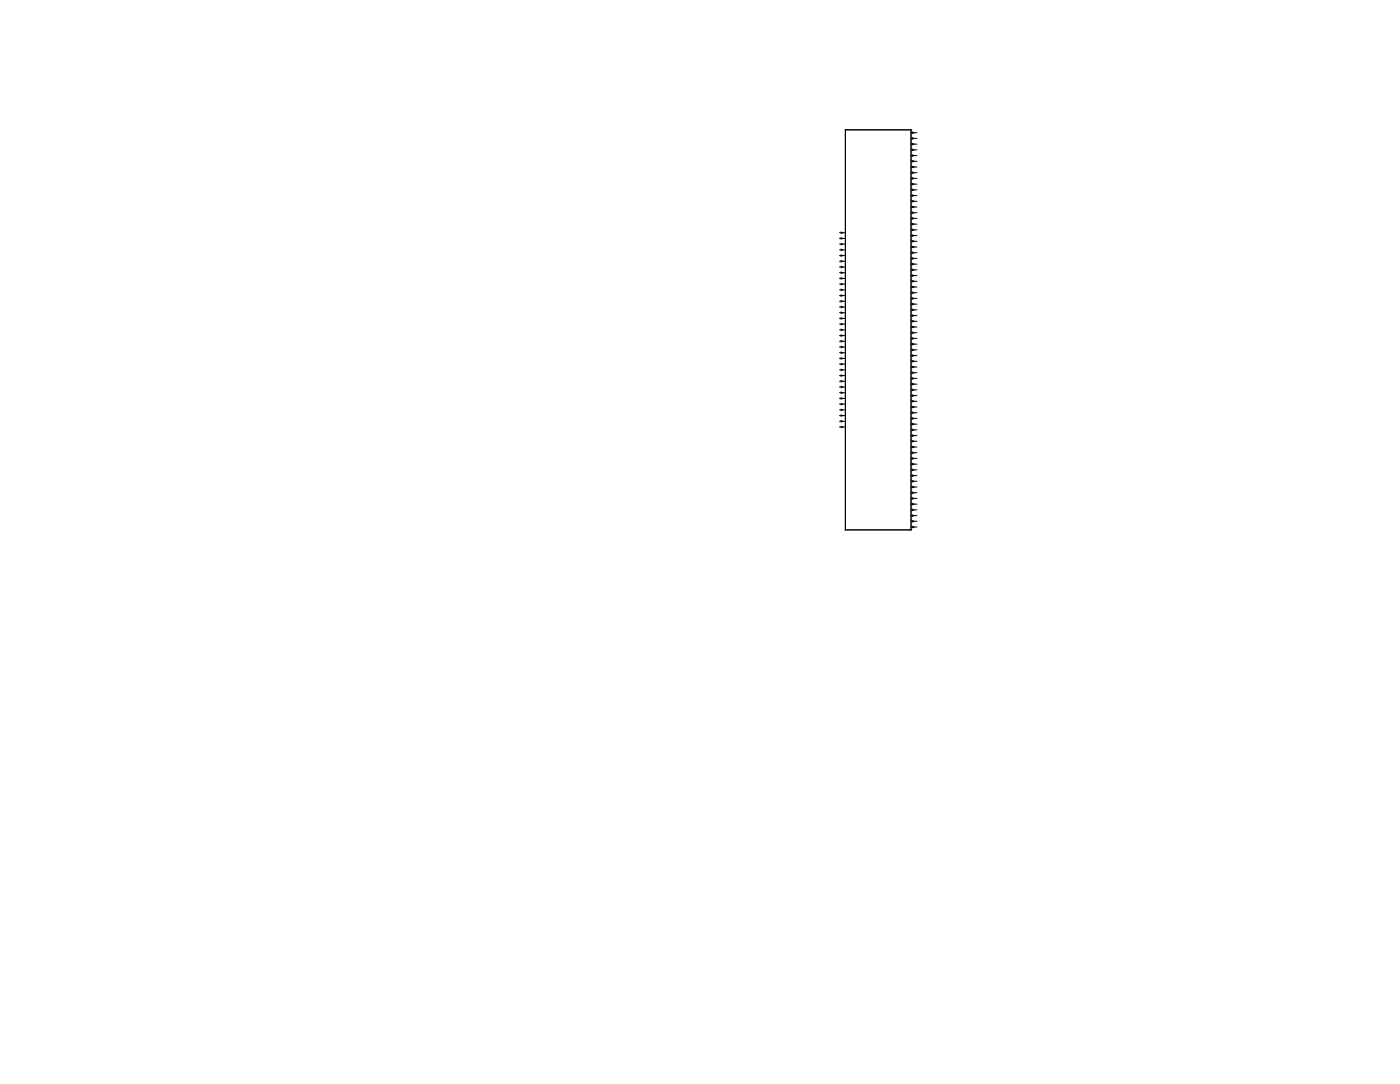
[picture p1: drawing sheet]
<svg xmlns="http://www.w3.org/2000/svg" width="279mm" height="216mm" viewBox="0 0 279 216" stroke-linecap="round" stroke-linejoin="round" font-family="sans-serif">
<g fill="none" stroke="#000" stroke-width=".2">
<path d="M168.5 25.9h13.1v79.6h-13.1zM181.6 34.4h1.1M181.6 33.3h1.1M181.6 26.4h1.1M181.6 32.1h1.1M181.6 31h1.1M181.6 27.6h1.1M181.6 29.8h1.1M181.6 28.7h1.1M181.6 36.7h1.1M181.6 39h1.1M181.6 37.8h1.1"/>
<path d="M181.6 35.5h1.1M181.9 34.3l.3 .1-.3 .1M181.9 33.1l.3 .2-.3 .1M181.9 26.3l.3 .1-.3 .2M181.9 32l.3 .1-.3 .2M181.9 30.8l.3 .2-.3 .1M181.9 27.4l.3 .2-.3 .1M181.9 29.7l.3 .1-.3 .2M181.9 28.6l.3 .1-.3 .2M181.9 36.5l.3 .2-.3 .1M181.9 39.9l.3 .2-.3 .1M181.9 38.8l.3 .2-.3 .1"/>
<path d="M181.9 37.7l.3 .1-.3 .2M181.9 35.4l.3 .1-.3 .2M167.4 47.5h1.1M167.4 48.6h1.1M167.4 46.4h1.1M167.4 49.8h1.1M167.4 50.9h1.1M167.4 53.2h1.1M167.4 52h1.1M167.4 55.5h1.1M167.4 56.6h1.1M167.4 54.3h1.1"/>
<path d="M167.4 58.9h1.1M167.4 57.7h1.1M167.6 47.3l.3 .2-.3 .1M167.6 48.5l.3 .1-.3 .2M167.6 46.2l.3 .2-.3 .1M167.6 49.6l.3 .2-.3 .1M167.6 50.8l.3 .1-.3 .1M167.6 53l.3 .2-.3 .1M167.6 51.9l.3 .1-.3 .2M167.6 55.3l.3 .2-.3 .1M167.6 56.5l.3 .1-.3 .1M167.6 54.2l.3 .1-.3 .2"/>
<path d="M167.6 58.7l.3 .2-.3 .1M167.6 59.9l.3 .1-.3 .2M167.6 57.6l.3 .1-.3 .2M181.6 48.1h1.1M181.6 44.6h1.1M181.6 43.5h1.1M181.6 40.1h1.1M181.6 42.4h1.1M181.6 50.3h1.1M181.6 41.2h1.1M181.6 45.8h1.1M181.6 49.2h1.1"/>
<path d="M181.6 46.9h1.1M181.6 52.6h1.1M181.6 51.5h1.1M181.6 57.2h1.1M181.6 56h1.1M181.6 53.7h1.1M181.6 54.9h1.1M181.6 58.3h1.1M181.6 59.4h1.1M181.9 47.9l.3 .2-.3 .1M181.9 44.5l.3 .1-.3 .2M181.9 43.4l.3 .1-.3 .1"/>
<path d="M181.9 42.2l.3 .2-.3 .1M181.9 50.2l.3 .1-.3 .2M181.9 41.1l.3 .1-.3 .2M181.9 45.6l.3 .2-.3 .1M181.9 49.1l.3 .1-.3 .1M181.9 46.8l.3 .1-.3 .2M181.9 52.5l.3 .1-.3 .2M181.9 51.3l.3 .2-.3 .1M181.9 57l.3 .2-.3 .1M181.9 55.9l.3 .1-.3 .2M181.9 53.6l.3 .1-.3 .2M181.9 54.7l.3 .2-.3 .1"/>
<path d="M181.9 58.2l.3 .1-.3 .1M181.9 59.3l.3 .1-.3 .2M167.4 68h1.1M167.4 65.7h1.1M167.4 61.1h1.1M167.4 62.3h1.1M167.4 60h1.1M167.4 63.4h1.1M167.4 66.8h1.1M167.4 64.6h1.1M167.4 74.8h1.1M167.4 77.1h1.1"/>
<path d="M167.4 69.1h1.1M167.4 72.5h1.1M167.4 75.9h1.1M167.4 73.7h1.1M167.4 70.3h1.1M167.4 71.4h1.1M167.4 79.4h1.1M167.4 78.2h1.1M167.6 67.8l.3 .2-.3 .1M167.6 65.6l.3 .1-.3 .1M167.6 61l.3 .1-.3 .2M167.6 62.1l.3 .2-.3 .1"/>
<path d="M167.6 63.3l.3 .1-.3 .2M167.6 66.7l.3 .1-.3 .2M167.6 64.4l.3 .2-.3 .1M167.6 74.7l.3 .1-.3 .1M167.6 76.9l.3 .2-.3 .1M167.6 69l.3 .1-.3 .2M167.6 72.4l.3 .1-.3 .2M167.6 75.8l.3 .1-.3 .2M167.6 73.5l.3 .2-.3 .1M167.6 70.1l.3 .2-.3 .1M167.6 71.2l.3 .2-.3 .1M167.6 79.2l.3 .2-.3 .1"/>
<path d="M167.6 78.1l.3 .1-.3 .2M181.6 77.7h1.1M181.6 68.5h1.1M181.6 76.5h1.1M181.6 75.4h1.1M181.6 73.1h1.1M181.6 79.9h1.1M181.6 69.7h1.1M181.6 64h1.1M181.6 60.6h1.1M181.6 74.2h1.1M181.6 61.7h1.1"/>
<path d="M181.6 66.3h1.1M181.6 70.8h1.1M181.6 72h1.1M181.6 67.4h1.1M181.6 65.1h1.1M181.6 78.8h1.1M181.6 62.9h1.1M181.9 77.5l.3 .2-.3 .1M181.9 68.4l.3 .1-.3 .2M181.9 76.4l.3 .1-.3 .2M181.9 75.2l.3 .2-.3 .1M181.9 73l.3 .1-.3 .1"/>
<path d="M181.9 79.8l.3 .1-.3 .2M181.9 69.5l.3 .2-.3 .1M181.9 63.9l.3 .1-.3 .1M181.9 60.4l.3 .2-.3 .1M181.9 74.1l.3 .1-.3 .2M181.9 61.6l.3 .1-.3 .2M181.9 66.1l.3 .2-.3 .1M181.9 70.7l.3 .1-.3 .2M181.9 71.8l.3 .2-.3 .1M181.9 67.3l.3 .1-.3 .1M181.9 65l.3 .1-.3 .2M181.9 78.6l.3 .2-.3 .1"/>
<path d="M181.9 62.7l.3 .2-.3 .1M167.4 85h1.1M167.4 81.6h1.1M167.4 83.9h1.1M167.4 82.8h1.1M167.4 80.5h1.1M167.6 84.9l.3 .1-.3 .2M167.6 81.5l.3 .1-.3 .2M167.6 83.8l.3 .1-.3 .2M167.6 82.6l.3 .2-.3 .1M167.6 80.4l.3 .1-.3 .1M181.6 83.3h1.1"/>
<path d="M181.6 84.5h1.1M181.6 81.1h1.1M181.6 82.2h1.1M181.6 94.7h1.1M181.6 85.6h1.1M181.6 86.8h1.1M181.6 87.9h1.1M181.6 91.3h1.1M181.6 90.2h1.1M181.6 99.3h1.1M181.6 92.4h1.1M181.6 95.9h1.1"/>
<path d="M181.6 98.1h1.1M181.6 93.6h1.1M181.6 97h1.1M181.6 89h1.1M181.9 83.2l.3 .1-.3 .2M181.9 84.3l.3 .2-.3 .1M181.9 80.9l.3 .2-.3 .1M181.9 82.1l.3 .1-.3 .1M181.9 94.6l.3 .1-.3 .2M181.9 85.5l.3 .1-.3 .2M181.9 86.6l.3 .2-.3 .1M181.9 87.8l.3 .1-.3 .1"/>
<path d="M181.9 91.2l.3 .1-.3 .2M181.9 90l.3 .2-.3 .1M181.9 99.1l.3 .2-.3 .1M181.9 92.3l.3 .1-.3 .2M181.9 95.7l.3 .2-.3 .1M181.9 98l.3 .1-.3 .2M181.9 93.4l.3 .2-.3 .1M181.9 96.9l.3 .1-.3 .1M181.9 88.9l.3 .1-.3 .2M181.6 105h1.1M181.6 103.8h1.1M181.6 101.6h1.1"/>
<path d="M181.6 102.7h1.1M181.6 100.4h1.1M181.9 104.8l.3 .2-.3 .1M181.9 103.7l.3 .1-.3 .2M181.9 101.4l.3 .2-.3 .1M181.9 102.5l.3 .2-.3 .1M181.9 100.3l.3 .1-.3 .2"/>
</g>
</svg>
